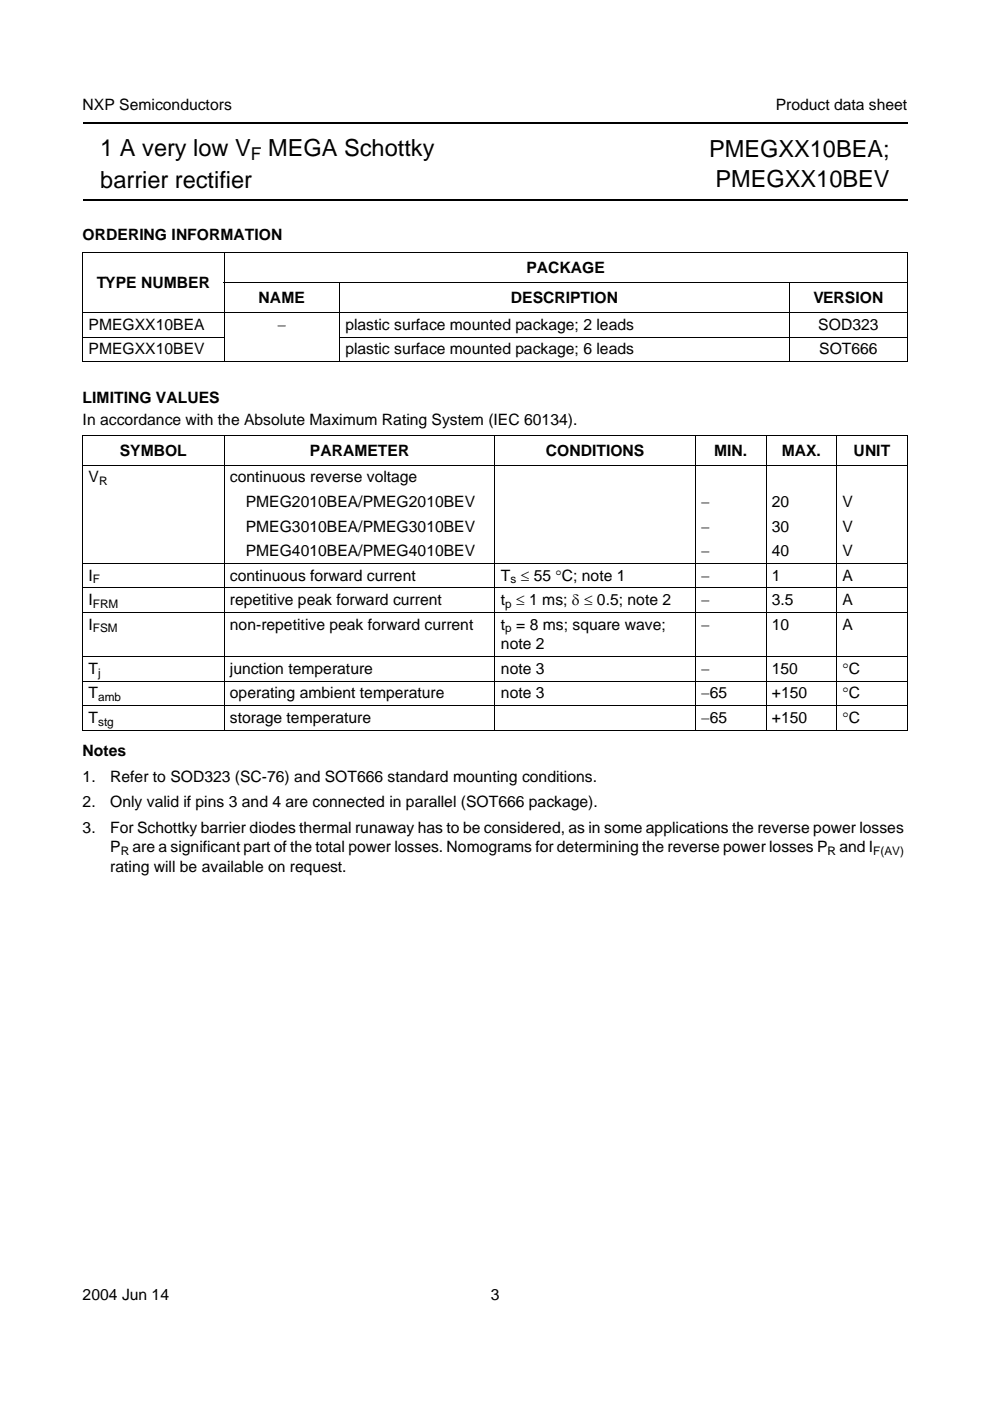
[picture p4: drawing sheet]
<svg xmlns="http://www.w3.org/2000/svg" width="210mm" height="297mm" viewBox="0 0 210 297" stroke-linecap="round" stroke-linejoin="round" font-family="sans-serif">
<defs><g id="words">
<g font-size="5">
<text x="21.3" y="33.1">1 A very low V</text>
<text x="56.9" y="33.1">MEGA Schottky</text>
<text x="150.3" y="33.3">PMEGXX10BEA;</text>
<text x="21.3" y="39.8">barrier rectifier</text>
<text x="151.7" y="39.6">PMEGXX10BEV</text>
</g>
<text font-size="3.7" x="53.2" y="34">F</text>
<g font-size="3.3">
<text x="17.5" y="23.3">NXP Semiconductors</text>
<text x="164.5" y="23.3">Product data sheet</text>
<text x="17.5" y="50.8">ORDERING INFORMATION</text>
<text x="111.6" y="57.9">PACKAGE</text>
<text x="20.5" y="61.1">TYPE NUMBER</text>
<text x="54.8" y="64.2">NAME</text>
<text x="108.3" y="64.2">DESCRIPTION</text>
<text x="172.5" y="64.2">VERSION</text>
<text x="18.8" y="69.9">PMEGXX10BEA</text>
<text x="58.8" y="69.9">−</text>
<text x="73.2" y="69.9">plastic surface mounted package; 2 leads</text>
<text x="173.5" y="69.9">SOD323</text>
<text x="18.8" y="75.1">PMEGXX10BEV</text>
<text x="73.2" y="75.1">plastic surface mounted package; 6 leads</text>
<text x="173.7" y="75.1">SOT666</text>
<text x="17.5" y="85.5">LIMITING VALUES</text>
<text x="17.5" y="90.1">In accordance with the Absolute Maximum Rating System (IEC 60134).</text>
<text x="25.4" y="96.6">SYMBOL</text>
<text x="65.7" y="96.6">PARAMETER</text>
<text x="115.7" y="96.6">CONDITIONS</text>
<text x="151.4" y="96.6">MIN.</text>
<text x="165.7" y="96.6">MAX.</text>
<text x="181" y="96.6">UNIT</text>
<text x="18.8" y="102.3">V</text>
<text x="48.7" y="102.3">continuous reverse voltage</text>
<text x="52.1" y="107.5">PMEG2010BEA/PMEG2010BEV</text>
<text x="148.7" y="107.5">−</text>
<text x="163.7" y="107.5">20</text>
<text x="178.6" y="107.5">V</text>
<text x="52.1" y="112.7">PMEG3010BEA/PMEG3010BEV</text>
<text x="148.7" y="112.7">−</text>
<text x="163.7" y="112.7">30</text>
<text x="178.6" y="112.7">V</text>
<text x="52.1" y="117.9">PMEG4010BEA/PMEG4010BEV</text>
<text x="148.7" y="117.9">−</text>
<text x="163.7" y="117.9">40</text>
<text x="178.6" y="117.9">V</text>
<text x="18.8" y="123.1">I</text>
<text x="48.7" y="123.1">continuous forward current</text>
<text x="106.2" y="123.1">T ≤ 55 °C; note 1</text>
<text x="148.7" y="123.1">−</text>
<text x="163.7" y="123.1">1</text>
<text x="178.6" y="123.1">A</text>
<text x="18.8" y="128.3">I</text>
<text x="48.7" y="128.3">repetitive peak forward current</text>
<text x="106.2" y="128.3">t ≤ 1 ms; δ ≤ 0.5; note 2</text>
<text x="148.7" y="128.3">−</text>
<text x="163.7" y="128.3">3.5</text>
<text x="178.6" y="128.3">A</text>
<text x="18.8" y="133.5">I</text>
<text x="48.7" y="133.5">non-repetitive peak forward current</text>
<text x="106.2" y="137.7">note 2</text>
<text x="106.2" y="133.5">t = 8 ms; square wave;</text>
<text x="148.7" y="133.5">−</text>
<text x="163.7" y="133.5">10</text>
<text x="178.6" y="133.5">A</text>
<text x="18.8" y="142.9">T</text>
<text x="48.7" y="142.9">junction temperature</text>
<text x="106.2" y="142.9">note 3</text>
<text x="148.7" y="142.9">−</text>
<text x="163.7" y="142.9">150</text>
<text x="178.6" y="142.9">°C</text>
<text x="18.8" y="148.1">T</text>
<text x="48.7" y="148.1">operating ambient temperature</text>
<text x="106.2" y="148.1">note 3</text>
<text x="148.7" y="148.1">−65</text>
<text x="163.7" y="148.1">+150</text>
<text x="178.6" y="148.1">°C</text>
<text x="18.8" y="153.3">T</text>
<text x="48.7" y="153.3">storage temperature</text>
<text x="148.7" y="153.3">−65</text>
<text x="163.7" y="153.3">+150</text>
<text x="178.6" y="153.3">°C</text>
<text x="17.5" y="160.4">Notes</text>
<text x="17.5" y="165.8">1.</text>
<text x="23.4" y="165.8">Refer to SOD323 (SC-76) and SOT666 standard mounting conditions.</text>
<text x="17.5" y="171.2">2.</text>
<text x="23.4" y="171.2">Only valid if pins 3 and 4 are connected in parallel (SOT666 package).</text>
<text x="17.5" y="176.6">3.</text>
<text x="23.4" y="176.6">For Schottky barrier diodes thermal runaway has to be considered, as in some applications the reverse power losses</text>
<text x="23.4" y="184.9">rating will be available on request.</text>
<text x="23.4" y="180.7">P</text>
<text x="28.1" y="180.7">are a significant part of the total power losses. Nomograms for determining the reverse power losses P</text>
<text x="178" y="180.7">and I</text>
<text x="17.5" y="275.6">2004 Jun 14</text>
<text x="104" y="275.6">3</text>
</g>
<g font-size="2.5">
<text x="21" y="102.9">R</text>
<text x="19.7" y="123.7">F</text>
<text x="108.2" y="123.7">s</text>
<text x="19.7" y="128.9">FRM</text>
<text x="107.1" y="128.9">p</text>
<text x="19.7" y="134.1">FSM</text>
<text x="107.1" y="134.1">p</text>
<text x="20.8" y="143.5">j</text>
<text x="20.8" y="148.7">amb</text>
<text x="20.8" y="153.9">stg</text>
<text x="25.6" y="181.4">R</text>
<text x="175.5" y="181.4">R</text>
<text x="185.2" y="181.4">F(AV)</text>
</g>
</g></defs>
<path d="M17.5 26.1h174.9M17.5 42.4h174.9" fill="none" stroke="#000" stroke-width=".42"/>
<g fill="none" stroke="#000" stroke-width=".21">
<path d="M17.4 53.6h175.1M17.5 53.7v22.9M47.4 59.9h145.1M47.5 53.5v23.3M72 59.8v17M167.4 59.8v17M192.4 53.7v22.9M17.4 66.3h175.1M17.4 71.5h30.2M17.4 76.7h175.1M71.9 71.5h120.6M17.4 92.3h175.1"/>
<path d="M17.4 98.6h175.1M17.5 92.4v62.3M47.5 92.2v62.7M104.9 92.2v62.7M147.4 92.2v62.7M162.4 92.2v62.7M177.4 92.2v62.7M192.4 92.4v62.3M17.4 119.4h175.1M17.4 124.6h175.1M17.4 129.8h175.1M17.4 139.2h175.1"/>
<path d="M17.4 144.4h175.1M17.4 149.6h175.1M17.4 154.8h175.1"/>
</g>
<use href="#words"/>
</svg>
